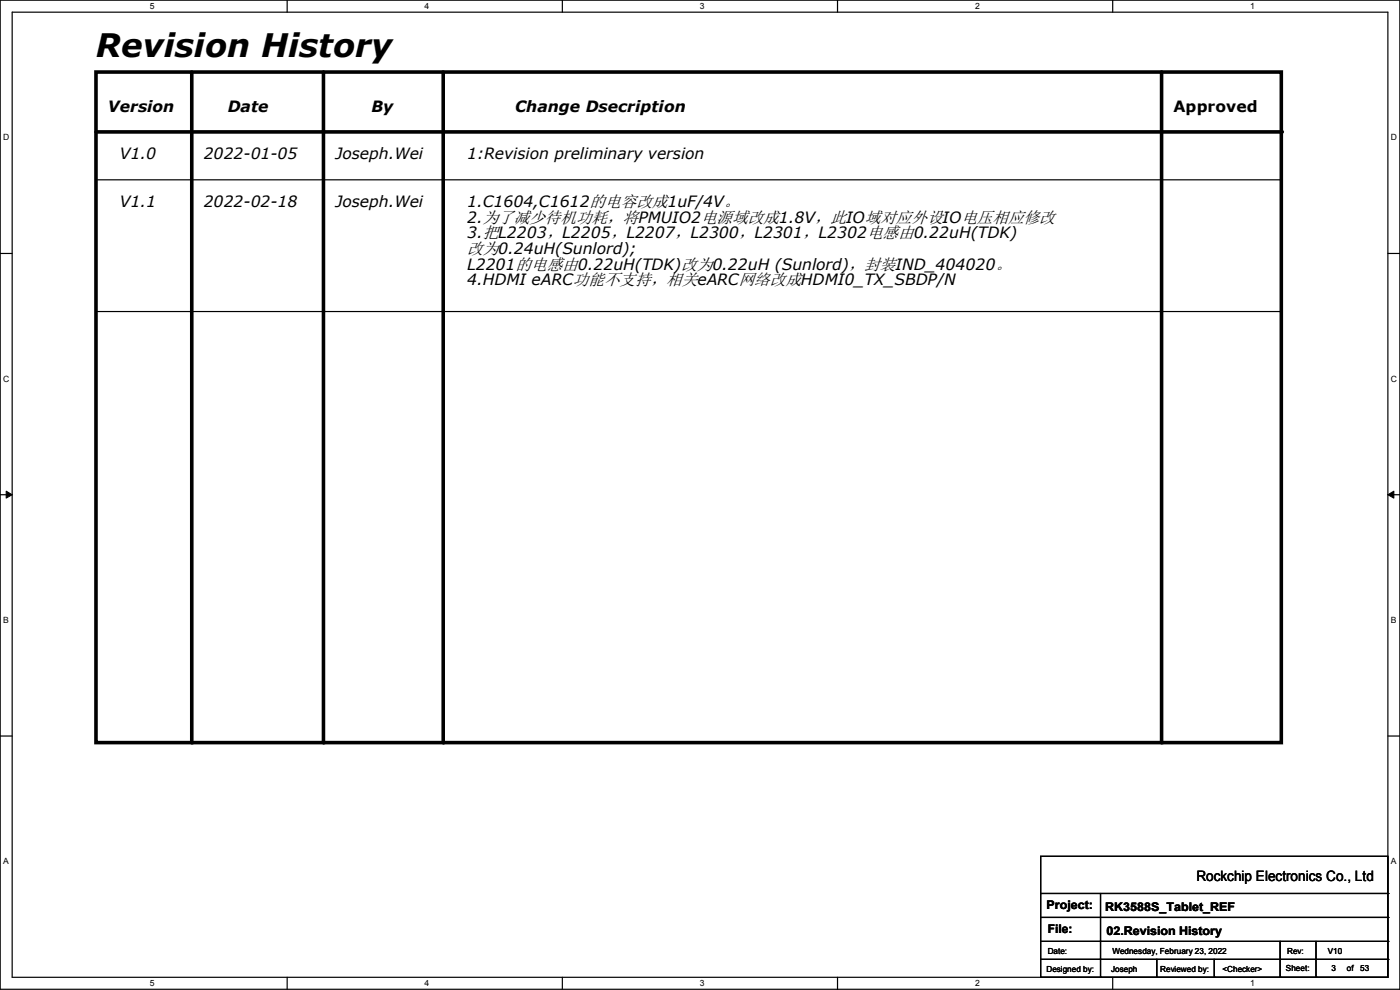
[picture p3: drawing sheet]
<svg xmlns="http://www.w3.org/2000/svg" width="297mm" height="210mm" viewBox="0 0 297 210" stroke-linecap="round" stroke-linejoin="round" font-family="sans-serif">
<defs><g id="words">
<text font-size="6.9" x="20.4" y="12">Revision History</text>
<text font-size="3.5" x="99.1" y="53.9">改为0.24uH(Sunlord);</text>
<g font-size="3.3">
<text x="22.9" y="23.7">Version</text>
<text x="48.3" y="23.7">Date</text>
<text x="78.8" y="23.7">By</text>
<text x="109.3" y="23.7">Change Dsecription</text>
<text x="249" y="23.7">Approved</text>
<text x="25.4" y="33.8">V1.0</text>
<text x="43.2" y="33.8">2022-01-05</text>
<text x="71.2" y="33.8">Joseph.Wei</text>
<text x="99.1" y="33.8">1:Revision preliminary version</text>
<text x="25.4" y="44">V1.1</text>
<text x="43.2" y="44">2022-02-18</text>
<text x="71.2" y="44">Joseph.Wei</text>
<text x="99.1" y="44">1.C1604,C1612的电容改成1uF/4V。</text>
<text x="99.1" y="47.3">2.为了减少待机功耗，将PMUIO2电源域改成1.8V，此IO域对应外设IO电压相应修改</text>
<text x="99.1" y="50.6">3.把L2203，L2205，L2207，L2300，L2301，L2302电感由0.22uH(TDK)</text>
<text x="99.1" y="57.2">L2201的电感由0.22uH(TDK)改为0.22uH (Sunlord)，封装IND_404020。</text>
<text x="99.1" y="60.5">4.HDMI eARC功能不支持，相关eARC网络改成HDMI0_TX_SBDP/N</text>
</g>
<text font-size="3" x="253.8" y="186.9">Rockchip Electronics Co., Ltd</text>
<g font-size="2.5">
<text x="222" y="192.9">Project:</text>
<text x="222.3" y="198">File:</text>
<text x="234.5" y="193.2">RK3588S_Tablet_REF</text>
<text x="234.7" y="198.2">02.Revision History</text>
</g>
<g font-size="1.8">
<text x="31.8" y="1.9">5</text>
<text x="90.1" y="1.9">4</text>
<text x="148.5" y="1.9">3</text>
<text x="206.8" y="1.9">2</text>
<text x="265.2" y="1.9">1</text>
<text x=".7" y="29.8">D</text>
<text x="295.1" y="29.8">D</text>
<text x=".7" y="80.9">C</text>
<text x="295.1" y="80.9">C</text>
<text x=".7" y="132.1">B</text>
<text x="295.1" y="132.1">B</text>
<text x=".7" y="183.3">A</text>
<text x="295.1" y="183.3">A</text>
<text x="222.3" y="202.3">Date:</text>
<text x="236" y="202.3">Wednesday, February 23, 2022</text>
<text x="273.1" y="202.3">Rev:</text>
<text x="281.7" y="202.3">V10</text>
<text x="31.8" y="209.2">5</text>
<text x="90.1" y="209.2">4</text>
<text x="148.5" y="209.2">3</text>
<text x="206.8" y="209.2">2</text>
<text x="222" y="206.1">Designed by:</text>
<text x="235.7" y="206.1">Joseph</text>
<text x="246.1" y="206.1">Reviewed by:</text>
<text x="259.4" y="206.1">&lt;Checker&gt;</text>
<text x="265.2" y="209.2">1</text>
<text x="272.8" y="205.9">Sheet:</text>
<text x="282.5" y="205.9">3</text>
<text x="285.7" y="205.9">of</text>
<text x="288.6" y="205.9">53</text>
</g>
</g></defs>
<path d="M0 0h297v209.8h-297zM2.6 2.6h291.8v204.7h-291.8z" fill="none" stroke="#000" stroke-width=".25"/>
<g fill="#fff">
<path d="M31.7 .3h1v2h-1z"/>
<path d="M31.7 207.6h1v2h-1z"/>
</g>
<path d="M60.9 0v2.6M60.9 207.3v2.5" fill="none" stroke="#000" stroke-width=".25"/>
<g fill="#fff">
<path d="M90.1 .3h1v2h-1z"/>
<path d="M90.1 207.6h1v2h-1z"/>
</g>
<path d="M119.3 0v2.6M119.3 207.3v2.5" fill="none" stroke="#000" stroke-width=".25"/>
<g fill="#fff">
<path d="M148.5 .3h.9v2h-.9z"/>
<path d="M148.5 207.6h.9v2h-.9z"/>
</g>
<path d="M177.7 0v2.6M177.7 207.3v2.5" fill="none" stroke="#000" stroke-width=".25"/>
<g fill="#fff">
<path d="M206.8 .3h1v2h-1z"/>
<path d="M206.8 207.6h1v2h-1z"/>
</g>
<path d="M236.1 0v2.6M236.1 207.3v2.5" fill="none" stroke="#000" stroke-width=".25"/>
<g fill="#fff">
<path d="M265.2 .3h1v2h-1z"/>
<path d="M265.2 207.6h1v2h-1z"/>
<path d="M.7 28.2h1.2v1.9h-1.2z"/>
<path d="M295.1 28.2h1.2v1.9h-1.2z"/>
<path d="M.7 79.3h1.2v2h-1.2z"/>
<path d="M295.1 79.3h1.2v2h-1.2z"/>
</g>
<path d="M0 53.8h2.6M294.4 53.8h2.6" fill="none" stroke="#000" stroke-width=".25"/>
<g fill="#fff">
<path d="M.7 130.5h1.2v2h-1.2z"/>
<path d="M295.1 130.5h1.1v2h-1.1z"/>
</g>
<path d="M0 104.9h2.6M294.4 104.9h2.6" fill="none" stroke="#000" stroke-width=".25"/>
<path d="M1.3 104.2l1.3 .7-1.3 .8zM294.4 104.9l1.3-.7v1.5z" fill="#000" stroke="#000" stroke-width=".21"/>
<g fill="#fff">
<path d="M.7 181.7h1.2v2h-1.2z"/>
<path d="M295.1 181.7h1.1v2h-1.1z"/>
</g>
<g fill="none" stroke="#000" stroke-width=".25">
<path d="M20.4 38.1h251.4M271.8 38.1h.1M20.4 66.1h251.4M271.8 66.1h.1M0 156.1h2.6M294.4 156.1h2.6M220.8 181.7h73.6v25.6h-73.6zM220.8 189.5h73.6M220.8 194.6h73.6M220.8 199.7h73.6M233.5 189.5v17.8M271.6 199.7v7.6"/>
<path d="M279.2 199.7v7.6M294.4 189.5h.1M294.4 194.6h.1M294.4 199.7h.1M220.8 203.5h73.6M233.5 207.3h.1M245.4 207.3h.1M245.4 203.5v3.8M257.6 207.3h.1M257.6 203.5v3.8M271.6 207.3h.1M279.2 207.3h.1"/>
<path d="M294.4 203.5h.1"/>
</g>
<path d="M20.4 15.3h251.4v142.2h-251.4zM40.7 15.3v142.2M68.6 15.3v142.2M94 15.3v142.2M246.4 15.3v142.2M20.4 28h251.4" fill="none" stroke="#000" stroke-width=".76"/>
<g fill="#000">
<circle cx="271.8" cy="28" r=".38"/>
<circle cx="40.7" cy="157.5" r=".38"/>
<circle cx="68.6" cy="157.5" r=".38"/>
<circle cx="94" cy="157.5" r=".38"/>
<circle cx="246.4" cy="157.5" r=".38"/>
</g>
<use href="#words"/>
</svg>
